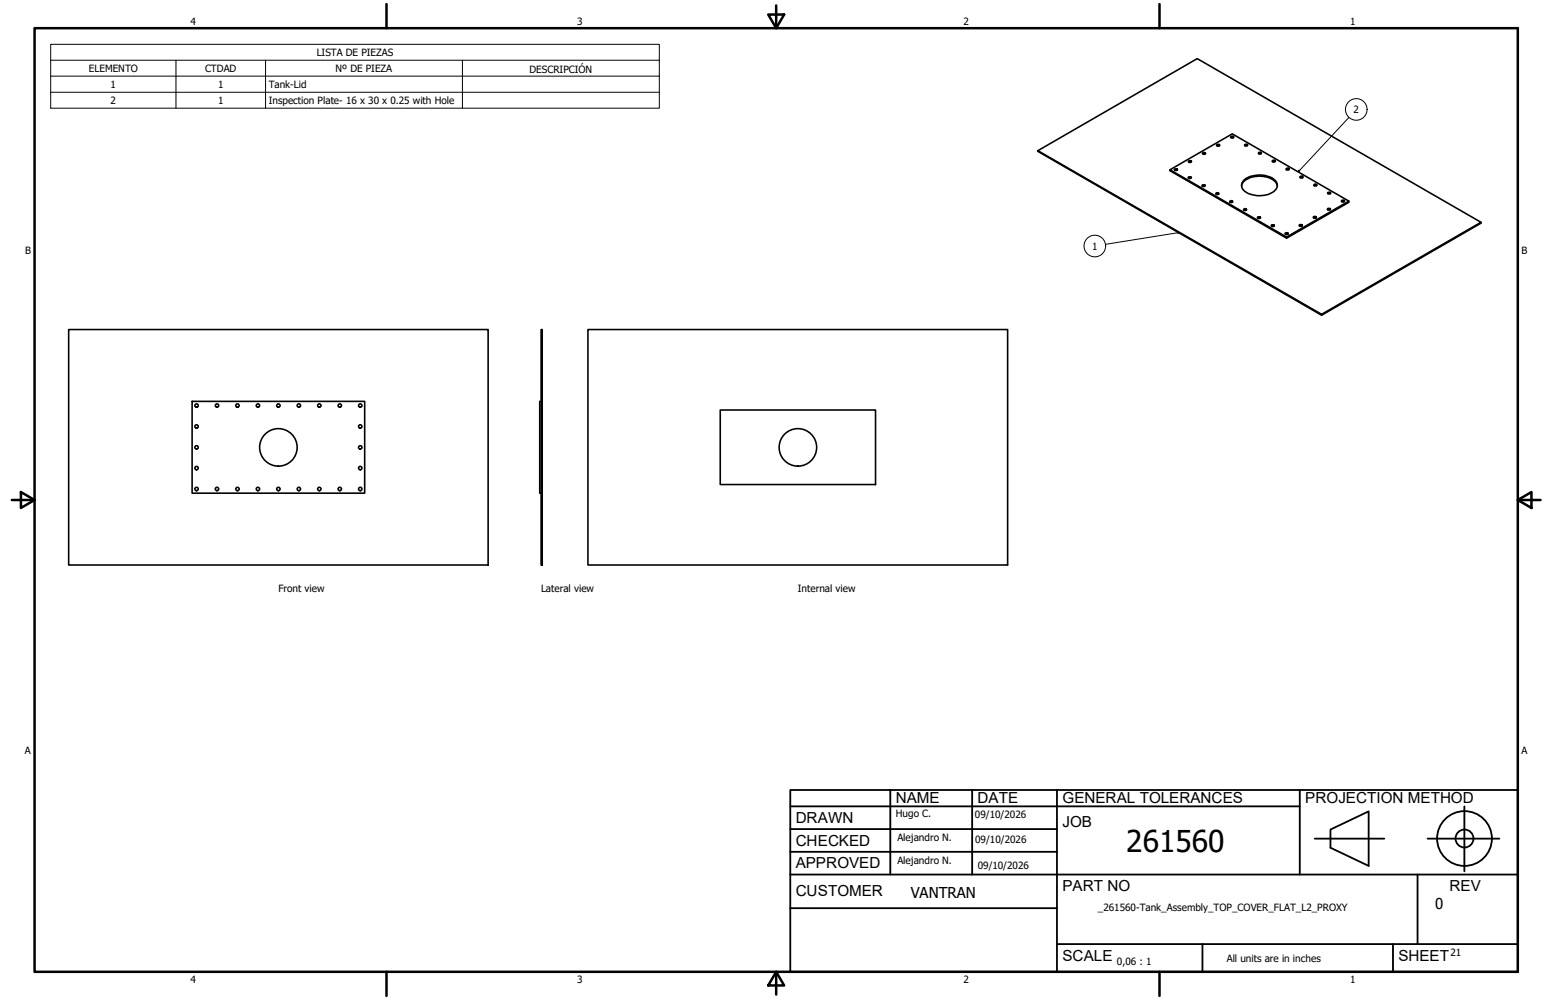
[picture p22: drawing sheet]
<svg xmlns="http://www.w3.org/2000/svg" width="432mm" height="279mm" viewBox="0 0 432 279" stroke-linecap="round" stroke-linejoin="round" font-family="sans-serif">
<defs><g id="words">
<text font-size="8.4" x="314.6" y="238.1">261560</text>
<g font-size="4.3">
<text x="250.2" y="224.2">NAME</text>
<text x="273" y="224.2">DATE</text>
<text x="296.7" y="224.3">GENERAL TOLERANCES</text>
<text x="364.6" y="224.3">PROJECTION METHOD</text>
<text x="222.2" y="229.9">DRAWN</text>
<text x="296.7" y="230.9">JOB</text>
<text x="222.2" y="236.3">CHECKED</text>
<text x="222.2" y="242.6">APPROVED</text>
<text x="222.2" y="250.3">CUSTOMER</text>
<text x="296.7" y="249">PART NO</text>
<text x="404.8" y="248.9">REV</text>
<text x="296.7" y="268.4">SCALE</text>
<text x="390.6" y="268.4">SHEET</text>
</g>
<g font-size="4.2">
<text x="254.4" y="250.8">VANTRAN</text>
<text x="400.9" y="254">0</text>
</g>
<g font-size="2.8">
<text x="53.2" y="6.9">4</text>
<text x="161.2" y="6.9">3</text>
<text x="269.1" y="6.9">2</text>
<text x="377.1" y="6.9">1</text>
<text x="88.5" y="15.6">LISTA DE PIEZAS</text>
<text x="24.8" y="20.1">ELEMENTO</text>
<text x="57.3" y="20.1">CTDAD</text>
<text x="93.7" y="20.1">Nº DE PIEZA</text>
<text x="147.9" y="20.4">DESCRIPCIÓN</text>
<text x="30.9" y="24.6">1</text>
<text x="30.9" y="29">2</text>
<text x="60.9" y="24.6">1</text>
<text x="60.9" y="29">1</text>
<text x="75.1" y="24.6">Tank-Lid</text>
<text x="75.1" y="29.1">Inspection Plate- 16 x 30 x 0.25 with Hole</text>
<text x="378" y="31.6">2</text>
<text x="7" y="70.9">B</text>
<text x="305.1" y="69.8">1</text>
<text x="424.9" y="70.9">B</text>
<text x="77.8" y="165.4">Front view</text>
<text x="151.1" y="165.5">Lateral view</text>
<text x="222.8" y="165.5">Internal view</text>
<text x="6.9" y="210.6">A</text>
<text x="424.9" y="210.6">A</text>
<text x="250.2" y="228.3">Hugo C.</text>
<text x="272.3" y="228.4">09/10/2026</text>
<text x="250.6" y="234.9">Alejandro N.</text>
<text x="272.4" y="235.6">09/10/2026</text>
<text x="250.6" y="241.5">Alejandro N.</text>
<text x="273.1" y="242.8">09/10/2026</text>
<text x="306.6" y="254.5">_261560-Tank_Assembly_TOP_COVER_FLAT_L2_PROXY</text>
<text x="312" y="269.7">0,06 : 1</text>
<text x="342.6" y="268.7">All units are in inches</text>
<text x="405.1" y="267.1">21</text>
<text x="53.2" y="274.6">4</text>
<text x="161.2" y="274.6">3</text>
<text x="269.1" y="274.6">2</text>
<text x="377.1" y="274.6">1</text>
</g>
</g></defs>
<!-- layer: Visible (ANSI) -->
<g fill="none" stroke="#000" stroke-width=".44">
<path d="M343.7 38.2l.4-.2 .4 .2a.39 .39 0 0 1-.3 .4 .39 .39 0 0 1-.5-.3zM343.9 38.5h.6M289.9 42.1l44.5-25.7 79.2 45.7-44.5 25.7M326.8 47.4l17.4-10 32.5 18.8-17.4 10zM326.8 47.4v.3l32.5 18.8 17.4-10v-.3M328 47.3l.7-.1a.39 .39 0 0 1-.3 .5 .39 .39 0 0 1-.4-.3zM328.1 47.6h.6M331.9 45.1l.3-.2a.36 .36 0 0 1 .5 0 .36 .36 0 0 1 0 .5 .36 .36 0 0 1-.5-.1zM332 49.8h.6M332 49.5l.1-.1a.36 .36 0 0 1 .5 0 .36 .36 0 0 1 0 .5 .36 .36 0 0 1-.5-.1l-.2-.1zM332 45.3h.7M335.7 51.8l.4-.2a.31 .31 0 0 1 .4 .2 .31 .31 0 0 1-.1 .4 .31 .31 0 0 1-.4-.1z"/>
<path d="M335.8 52h.7M335.9 42.8l.2-.2 .6 .1a.42 .42 0 0 1-.4 .4 .42 .42 0 0 1-.4-.3zM336 43h.6M339.6 54a.35 .35 0 0 1 .5-.2 .35 .35 0 0 1 .1 .5l-.3 .1zM339.7 54.2h.7M339.9 40.4h.1a.36 .36 0 0 1 .6-.1 .36 .36 0 0 1 0 .6 .36 .36 0 0 1-.6-.1l-.2-.2zM339.9 40.8h.7M343.5 56.3l.2-.2a.33 .33 0 0 1 .5 0 .33 .33 0 0 1 0 .5 .33 .33 0 0 1-.5 0zM343.5 56.5h.7M346.8 51.9a4.3 4.3 0 0 1 4.3-2.6 5.5 5.5 0 0 1 5.6 2.3v.3M347.3 50.4a7 7 0 0 1 9.1 .3 2.09 2.09 0 0 1-1.2 3.1 7.2 7.2 0 0 1-8-.8l-.4-.6v-.8zM347.3 58.5a.37 .37 0 0 1 .6-.3 .37 .37 0 0 1 .1 .6l-.6-.1z"/>
<path d="M347.4 58.7h.7M347.7 40.7h.7M347.7 40.4h.7a.35 .35 0 0 1-.4 .4 .35 .35 0 0 1-.3-.4zM351.5 42.7a.36 .36 0 0 1 .5-.3 .36 .36 0 0 1 .1 .6h-.5zM351.5 42.9h.7M355.3 45a.35 .35 0 0 1 .5-.3 .35 .35 0 0 1 .2 .5h-.5zM355.4 45.1h.7M359.3 47.4h.7M359.3 47.1h.1a.35 .35 0 0 1 .5-.1 .35 .35 0 0 1 .1 .5 .35 .35 0 0 1-.5 0l-.3-.1zM363.1 49.3h.2a.33 .33 0 0 1 .5 0 .33 .33 0 0 1 0 .4 .33 .33 0 0 1-.5 0l-.2-.1zM363.2 49.7h.7M367 51.9h.7"/>
<path d="M367.1 51.5h.1a.32 .32 0 0 1 .5-.1 .32 .32 0 0 1 0 .5 .32 .32 0 0 1-.4 0l-.3-.1zM370.7 58.4l.3-.2a.32 .32 0 0 1 .5 0 .32 .32 0 0 1 0 .4 .32 .32 0 0 1-.4 .1zM370.8 58.6h.7M370.8 53.8l.3-.1a.32 .32 0 0 1 .4 0 .32 .32 0 0 1 .1 .4 .32 .32 0 0 1-.4 .1zM370.9 54.1h.7M374.8 56.3h.6M374.8 56l.2-.1a.33 .33 0 0 1 .4 0 .33 .33 0 0 1 .1 .5 .33 .33 0 0 1-.5 .1l-.4-.2zM351.3 61h.7M351.3 60.6h.2a.32 .32 0 0 1 .5 0 .32 .32 0 0 1-.1 .5 .32 .32 0 0 1-.4-.1l-.3-.1zM355.1 62.9l.2-.1a.33 .33 0 0 1 .5 0 .33 .33 0 0 1 .1 .4 .33 .33 0 0 1-.5 .1zM355.2 63.2h.7M359 65.2l.2-.2a.34 .34 0 0 1 .5 .1 .34 .34 0 0 1-.1 .5 .34 .34 0 0 1-.4-.1z"/>
<path d="M359 65.4h.7M359.3 66.2v.3M362.9 62.9l.7-.1a.39 .39 0 0 1-.3 .5 .39 .39 0 0 1-.5-.3zM363 63.2h.7M366.8 60.6l.3-.1a.32 .32 0 0 1 .4 0 .32 .32 0 0 1 .1 .4 .32 .32 0 0 1-.4 .1l-.4-.2zM366.9 60.9h.6M413.6 62.1v.3l-44.5 25.7-79.2-45.8v-.2l79.2 45.7v.3M19.2 92.1h117.1v65.8h-117.1zM151.1 92.1h.3v65.8h-.3zM164.2 92.1h117.2v65.8h-117.2zM53.7 112.1h48.2v25.7h-48.2zM151.1 112.1h-.4v25.7h.4"/>
<path d="M201.2 114.6h43.3v20.8h-43.3z"/>
<circle cx="54.9" cy="113.3" r=".48"/>
<circle cx="54.9" cy="119.2" r=".48"/>
<circle cx="60.6" cy="113.3" r=".48"/>
<circle cx="66.3" cy="113.3" r=".48"/>
<circle cx="72" cy="113.3" r=".48"/>
<circle cx="77.8" cy="113.3" r=".48"/>
<circle cx="83.5" cy="113.3" r=".48"/>
<circle cx="89.2" cy="113.3" r=".48"/>
<circle cx="94.9" cy="113.3" r=".48"/>
<circle cx="100.6" cy="113.3" r=".48"/>
<circle cx="100.6" cy="119.2" r=".48"/>
<circle cx="54.9" cy="136.6" r=".48"/>
<circle cx="54.9" cy="130.8" r=".48"/>
<circle cx="54.9" cy="125" r=".48"/>
<circle cx="60.6" cy="136.6" r=".48"/>
<circle cx="66.3" cy="136.6" r=".48"/>
<circle cx="72" cy="136.6" r=".48"/>
<circle cx="77.8" cy="136.6" r=".48"/>
<circle cx="77.8" cy="125" r="5.2"/>
<circle cx="83.5" cy="136.6" r=".48"/>
<circle cx="89.2" cy="136.6" r=".48"/>
<circle cx="94.9" cy="136.6" r=".48"/>
<circle cx="100.6" cy="136.6" r=".48"/>
<circle cx="100.6" cy="130.8" r=".48"/>
<circle cx="100.6" cy="125" r=".48"/>
<circle cx="222.9" cy="125" r="5.2"/>
</g>
<g fill="none" stroke="#000" stroke-width=".28">
<path d="M14.2 16.8v-4.4h169.9v4.4M14.2 16.8h169.9v4.5M14.2 16.8v13.4h169.9v-8.9M49.1 16.8v13.4M74.2 16.8v13.4M129.2 16.8v13.4M14.2 21.3h169.9M14.2 25.8h169.9M376.7 32.8l-14.1 15.2M362.8 47.6l.2 .2-.4 .2zM329 64.9l.5 .1-.5 .2zM329.5 65l-20.7 3.3"/>
<circle cx="378.8" cy="30.6" r="3"/>
<circle cx="305.8" cy="68.7" r="3"/>
</g>
<!-- layer: Borde (ANSI) -->
<g fill="none" stroke="#000" stroke-width=".7">
<path d="M9.7 7.9h414.2v263.6h-414.2zM107.9 1.1v6.8M214.6 4.1h4.4l-2.2 3.8zM216.8 1.5v6.4M323.8 1.1v6.8M3.3 139.7h6.4M5.8 137.5l3.9 2.2-3.9 2.2zM423.9 139.7l3.8-2.2v4.4zM423.9 139.7h6.4M107.9 271.5v6.8M216.8 271.5l2.2 3.8h-4.4zM216.8 271.5v6.4"/>
<path d="M323.8 271.5v6.8"/>
</g>
<!-- layer: Title (ANSI)-1 -->
<g fill="none" stroke="#000" stroke-width=".51">
<path d="M220.7 220.7h203.2v50.8h-203.2zM220.7 225.3h142.3M220.7 231.6h74.5M220.7 238h74.5M248.7 220.7v23.6M271.5 220.7v23.6M295.2 220.7v50.8M363 220.7v23.6M367.2 234.3h19.5M371.6 231.8l10.7-5.1v15.2l-10.7-5zM398.7 234.3h20.1M409 225.3v18.2"/>
<path d="M220.7 244.3h203.2M220.7 253.7h74.5M395.9 244.3v19.5M295.2 263.8h128.7M335.9 263.8v7.7M389.1 263.8v7.7"/>
<circle cx="409" cy="234.3" r="7.7"/>
<circle cx="409" cy="234.3" r="2.51"/>
</g>
<path d="M362.8 47.6l.2 .2-.4 .2zM329 64.9l.5 .1-.5 .2z" fill="#000"/>
<use href="#words"/>
</svg>
